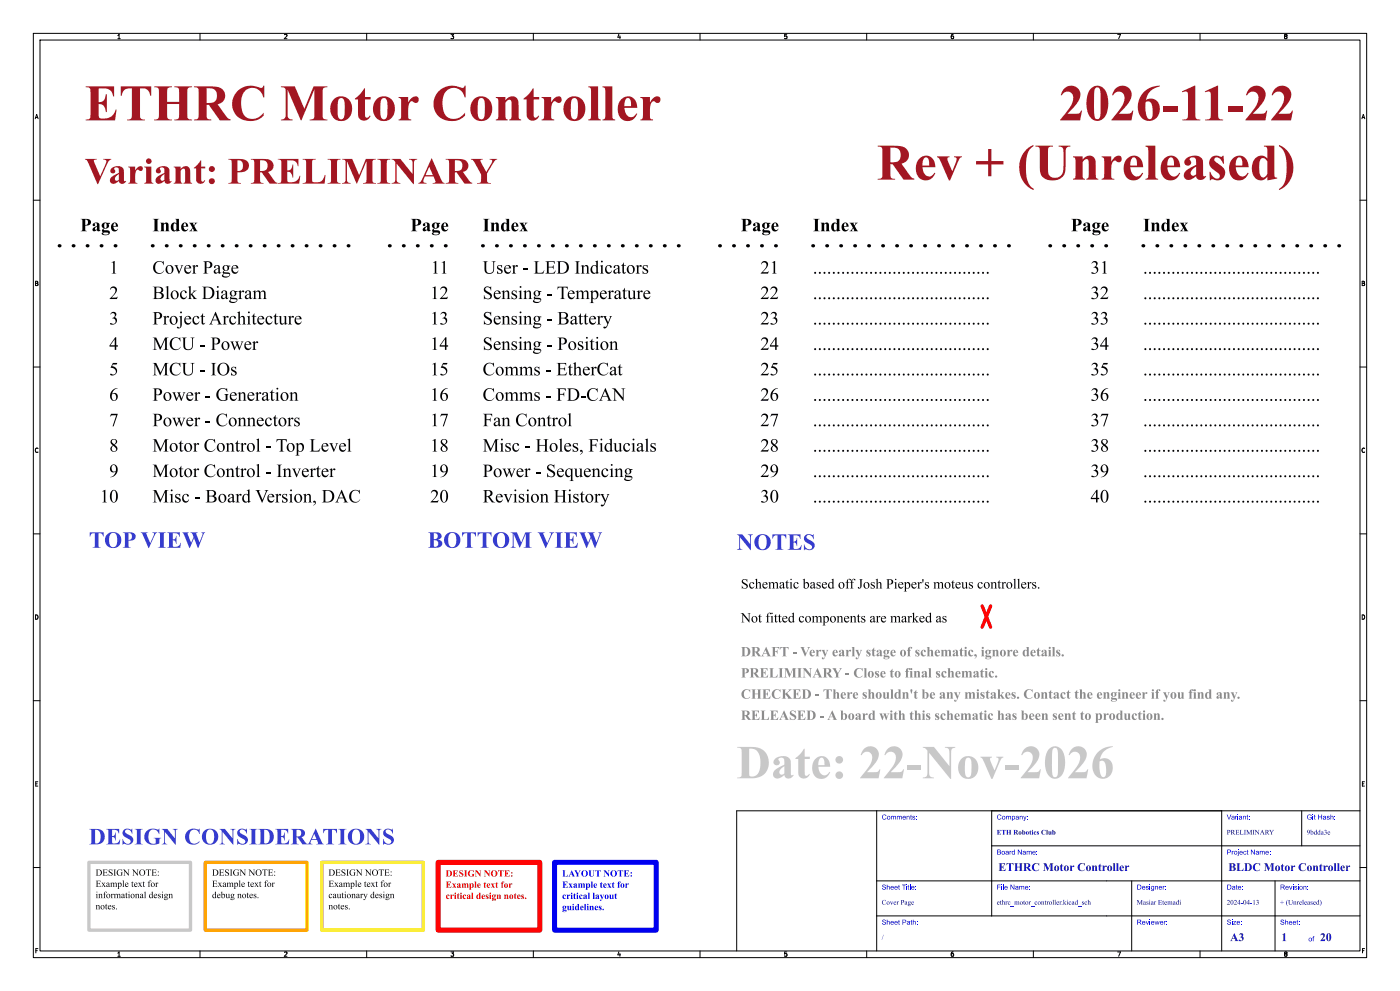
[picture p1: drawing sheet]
<svg xmlns="http://www.w3.org/2000/svg" width="420mm" height="297mm" viewBox="0 0 420 297" stroke-linecap="round" stroke-linejoin="round" font-family="sans-serif">
<defs><g id="words">
<g font-size="15.3" fill="#a21622">
<text x="25.4" y="37.9">ETHRC Motor Controller</text>
<text x="317.7" y="37.9">2026-11-22</text>
<text x="263" y="55.7">Rev+ (Unreleased)</text>
</g>
<text font-size="14.2" fill="#c8c8c8" x="221" y="235">Date:22-Nov-2026</text>
<text font-size="11.1" fill="#a21622" x="25.4" y="56.4">Variant:PRELIMINARY</text>
<g font-size="7" fill="#353ccf">
<text x="26.7" y="165">TOP VIEW</text>
<text x="128.3" y="165">BOTTOM VIEW</text>
<text x="221" y="165.6">NOTES</text>
<text x="26.7" y="253.9">DESIGN CONSIDERATIONS</text>
</g>
<g font-size="5.6">
<text x="24.1" y="70">Page</text>
<text x="45.7" y="70">Index</text>
<text x="123.1" y="70">Page</text>
<text x="144.8" y="70">Index</text>
<text x="222.2" y="70">Page</text>
<text x="243.8" y="70">Index</text>
<text x="321.2" y="70">Page</text>
<text x="342.9" y="70">Index</text>
<text x="32.8" y="82.7">1</text>
<text x="45.7" y="82.7">CoverPage</text>
<text x="129.2" y="82.7">11</text>
<text x="144.8" y="82.7">User- LED Indicators</text>
<text x="228.1" y="82.7">21</text>
<text x="243.8" y="82.7">......................................</text>
<text x="327.1" y="82.7">31</text>
<text x="342.9" y="82.7">......................................</text>
<text x="32.8" y="90.3">2</text>
<text x="45.7" y="90.3">Block Diagram</text>
<text x="129" y="90.3">12</text>
<text x="144.8" y="90.3">Sensing- Temperature</text>
<text x="228.1" y="90.3">22</text>
<text x="243.8" y="90.3">......................................</text>
<text x="327.1" y="90.3">32</text>
<text x="342.9" y="90.3">......................................</text>
<text x="32.8" y="97.9">3</text>
<text x="45.7" y="97.9">ProjectArchitecture</text>
<text x="129" y="97.9">13</text>
<text x="144.8" y="97.9">Sensing- Battery</text>
<text x="228.1" y="97.9">23</text>
<text x="243.8" y="97.9">......................................</text>
<text x="327.1" y="97.9">33</text>
<text x="342.9" y="97.9">......................................</text>
<text x="32.8" y="105.5">4</text>
<text x="45.7" y="105.5">MCU - Power</text>
<text x="129" y="105.5">14</text>
<text x="144.8" y="105.5">Sensing- Position</text>
<text x="228.1" y="105.5">24</text>
<text x="243.8" y="105.5">......................................</text>
<text x="327.1" y="105.5">34</text>
<text x="342.9" y="105.5">......................................</text>
<text x="32.8" y="113.2">5</text>
<text x="45.7" y="113.2">MCU - IOs</text>
<text x="129" y="113.2">15</text>
<text x="144.8" y="113.2">Comms- EtherCat</text>
<text x="228.1" y="113.2">25</text>
<text x="243.8" y="113.2">......................................</text>
<text x="327.1" y="113.2">35</text>
<text x="342.9" y="113.2">......................................</text>
<text x="32.8" y="120.8">6</text>
<text x="45.7" y="120.8">Power- Generation</text>
<text x="129" y="120.8">16</text>
<text x="144.8" y="120.8">Comms- FD-CAN</text>
<text x="228.1" y="120.8">26</text>
<text x="243.8" y="120.8">......................................</text>
<text x="327.1" y="120.8">36</text>
<text x="342.9" y="120.8">......................................</text>
<text x="32.8" y="128.4">7</text>
<text x="45.7" y="128.4">Power- Connectors</text>
<text x="129" y="128.4">17</text>
<text x="144.8" y="128.4">FanControl</text>
<text x="228.1" y="128.4">27</text>
<text x="243.8" y="128.4">......................................</text>
<text x="327.1" y="128.4">37</text>
<text x="342.9" y="128.4">......................................</text>
<text x="32.8" y="136">8</text>
<text x="45.7" y="136">Motor Control- TopLevel</text>
<text x="129" y="136">18</text>
<text x="144.8" y="136">Misc - Holes,Fiducials</text>
<text x="228.1" y="136">28</text>
<text x="243.8" y="136">......................................</text>
<text x="327.1" y="136">38</text>
<text x="342.9" y="136">......................................</text>
<text x="32.8" y="143.6">9</text>
<text x="45.7" y="143.6">Motor Control- Inverter</text>
<text x="129" y="143.6">19</text>
<text x="144.8" y="143.6">Power- Sequencing</text>
<text x="228.1" y="143.6">29</text>
<text x="243.8" y="143.6">......................................</text>
<text x="327.1" y="143.6">39</text>
<text x="342.9" y="143.6">......................................</text>
<text x="30" y="151.3">10</text>
<text x="45.7" y="151.3">Misc - BoardVersion,DAC</text>
<text x="129" y="151.3">20</text>
<text x="144.8" y="151.3">RevisionHistory</text>
<text x="228.1" y="151.3">30</text>
<text x="243.8" y="151.3">......................................</text>
<text x="327.1" y="151.3">40</text>
<text x="342.9" y="151.3">......................................</text>
</g>
<g font-size="4.2">
<text x="222.2" y="176.9">Schematicbasedoff JoshPieper'smoteuscontrollers.</text>
<text x="222.2" y="187">Not fitted componentsaremarkedas</text>
</g>
<g font-size="4.2" fill="#8c8c8c">
<text x="222.2" y="197.2">DRAFT - Veryearlystageofschematic,ignoredetails.</text>
<text x="222.2" y="203.6">PRELIMINARY - Closetofinalschematic.</text>
<text x="222.2" y="209.9">CHECKED - Thereshouldn'tbeanymistakes.Contacttheengineerif youfindany.</text>
<text x="222.2" y="216.3">RELEASED - A boardwiththisschematichasbeensenttoproduction.</text>
</g>
<g font-size="3.5" fill="#00007f">
<text x="299.5" y="261.9">ETHRC Motor Controller</text>
<text x="368.5" y="261.9">BLDC Motor Controller</text>
<text x="369" y="282.9">A3</text>
<text x="384.4" y="282.9">1</text>
<text x="396" y="282.9">20</text>
</g>
<g font-size="2.8">
<text x="28.7" y="263.6">DESIGNNOTE:</text>
<text x="63.6" y="263.6">DESIGNNOTE:</text>
<text x="98.5" y="263.6">DESIGNNOTE:</text>
<text x="28.7" y="266.9">Exampletextfor</text>
<text x="63.6" y="266.9">Exampletextfor</text>
<text x="98.5" y="266.9">Exampletextfor</text>
<text x="28.7" y="270.3">informationaldesign</text>
<text x="28.7" y="273.6">notes.</text>
<text x="63.6" y="270.3">debugnotes.</text>
<text x="98.5" y="270.3">cautionarydesign</text>
<text x="98.5" y="273.6">notes.</text>
</g>
<g font-size="2.8" fill="#f00">
<text x="133.7" y="263.8">DESIGN NOTE:</text>
<text x="133.7" y="267.2">Exampletextfor</text>
<text x="133.7" y="270.5">criticaldesignnotes.</text>
</g>
<g font-size="2.8" fill="#00f">
<text x="168.6" y="263.8">LAYOUT NOTE:</text>
<text x="168.6" y="267.2">Exampletextfor</text>
<text x="168.6" y="270.5">criticallayout</text>
<text x="168.6" y="273.9">guidelines.</text>
</g>
<g font-size="2.1" fill="#00f">
<text x="264.5" y="246.2">Comments:</text>
<text x="299" y="246.2">Company:</text>
<text x="368" y="246.2">Variant:</text>
<text x="392" y="246.2">Git Hash:</text>
<text x="299" y="256.7">Board Name:</text>
<text x="368" y="256.7">Project Name:</text>
<text x="264.5" y="267.2">Sheet Title:</text>
<text x="299" y="267.2">File Name:</text>
<text x="341" y="267.2">Designer:</text>
<text x="368" y="267.2">Date:</text>
<text x="384" y="267.2">Revision:</text>
<text x="264.5" y="277.7">Sheet Path:</text>
<text x="341" y="277.7">Reviewer:</text>
<text x="368" y="277.7">Size:</text>
<text x="384" y="277.7">Sheet:</text>
<text x="392.5" y="282.7">of</text>
</g>
<g font-size="2.1" fill="#00007f">
<text x="299" y="250.7">ETH RoboticsClub</text>
<text x="368" y="250.7">PRELIMINARY</text>
<text x="392" y="250.7">9bdda3e</text>
<text x="264.5" y="271.7">CoverPage</text>
<text x="299" y="271.7">ethrc_motor_controller.kicad_sch</text>
<text x="341" y="271.7">MasiarEtemadi</text>
<text x="368" y="271.7">2024-04-13</text>
<text x="384" y="271.7">+ (Unreleased)</text>
<text x="264.5" y="282.2">/</text>
</g>
<g font-size="1.8">
<text x="35" y="11.9">1</text>
<text x="85" y="11.9">2</text>
<text x="135" y="11.9">3</text>
<text x="185" y="11.9">4</text>
<text x="235" y="11.9">5</text>
<text x="285" y="11.9">6</text>
<text x="335" y="11.9">7</text>
<text x="385" y="11.9">8</text>
<text x="10.3" y="35.9">A</text>
<text x="408.3" y="35.9">A</text>
<text x="10.3" y="85.9">B</text>
<text x="408.2" y="85.9">B</text>
<text x="10.3" y="135.9">C</text>
<text x="408.2" y="135.9">C</text>
<text x="10.3" y="185.9">D</text>
<text x="408.2" y="185.9">D</text>
<text x="10.3" y="235.9">E</text>
<text x="408.3" y="235.9">E</text>
<text x="10.3" y="285.9">F</text>
<text x="35" y="286.9">1</text>
<text x="85" y="286.9">2</text>
<text x="135" y="286.9">3</text>
<text x="185" y="286.9">4</text>
<text x="235" y="286.9">5</text>
<text x="285" y="286.9">6</text>
<text x="335" y="286.9">7</text>
<text x="385" y="286.9">8</text>
<text x="408.3" y="285.9">F</text>
</g>
</g></defs>
<g fill="none" stroke="#000" stroke-width=".3">
<path d="M10 10h400v277h-400zM12 12h396v273h-396zM60 10v2M110 10v2M160 10v2M210 10v2M260 10v2M310 10v2M360 10v2M10 60h2M408 60h2M10 110h2"/>
<path d="M408 110h2M10 160h2M408 160h2M10 210h2M408 210h2M263 243v42M297.5 253.5h110.5M297.5 243v31.5M366.5 243v42M390.5 243v10.5M408 243h-187v42M10 260h2"/>
<path d="M263 274.5h145M263 264h145M339.5 264v21M382.5 264v21M408 260h2M60 285v2M110 285v2M160 285v2M210 285v2M260 285v2M310 285v2M360 285v2"/>
</g>
<path d="M17.8 73.7h17.8M45.7 73.7h61M116.8 73.7h17.8M144.8 73.7h60.9M215.9 73.7h17.8M243.8 73.7h61M315 73.7h17.7M342.9 73.7h61" fill="none" stroke="#000" stroke-width="1" stroke-dasharray=".2 4"/>
<path d="M294.6 181.6l2.6 6.4M297.2 181.6l-2.6 6.4" fill="none" stroke="#f00" stroke-width="1"/>
<path d="M22.9 166.4h69.8v69.7h-69.8z" fill="none" stroke="#fff" stroke-width=".3"/>
<circle cx="23.8" cy="167.3" r="0" fill="#fff"/>
<path d="M26.7 258.4h30.4v20.4h-30.4z" fill="none" stroke="#c8c8c8" stroke-width="1"/>
<g fill="#000">
<path d="M31.4 267.4l.3-.2 .4 .2h-.7v.5l.3 .1h-.3v1l.3 .2h-.7l.2-.2v-1l-.2-.1h.2zM36.7 264l.4-.1v1.7l.2 .2h-.6l.2-.2v-1.2zM43.2 267.4l.4-.2v1.8l.2 .2h-.6l.2-.2v-1.3zM44.7 264l.4-.1 .3 .1-.6 .1v.4l.3 .1h-.3v1l.3 .2h-.8l.2-.1 .1-1.1-.3-.1h.3zM45.4 267.4l.4-.2v1.8l.2 .1-1 .1a.36 .36 0 0 1-.3-.4 .36 .36 0 0 1 .2-.3l.2 .5 .5-.1-.2-.9h-.3l-.2 .5h-.2l.4-.6 .5 .1-.1-.6zM64.4 267.4l.4-.2v1.8l.2 .1-1 .1a.36 .36 0 0 1-.3-.4 .36 .36 0 0 1 .2-.3l.2 .5 .5-.1-.2-.9h-.3l-.2 .5h-.2l.4-.6 .5 .1-.1-.6zM66.2 267.4l.5-.2v.9a.61 .61 0 0 1 .9 .4 .61 .61 0 0 1-.7 .7l-.5-.2v-.8h.3v.8a.48 .48 0 0 0 .6-.6 .48 .48 0 0 0-.9-.2v-.7zM71.6 264l.4-.1v1.7l.2 .2h-.6l.2-.2v-1.2zM79.7 264l.3-.1 .3 .1-.6 .1v.4l.3 .1h-.3v1l.3 .2h-.7l.2-.1v-1.1l-.3-.1h.3zM106.5 264l.5-.1v1.7l.2 .2h-.6l.1-.2v-1.2zM111.8 267.4l.4-.2v1.8l.2 .1-1 .1a.36 .36 0 0 1-.2-.4 .36 .36 0 0 1 .2-.3l.2 .5 .4-.1-.2-.9h-.2l-.2 .5h-.3l.4-.6 .5 .1v-.6zM114.6 264l.3-.1 .4 .1-.6 .1-.1 .4 .4 .1h-.4v1l.3 .2h-.7l.2-.1v-1.1l-.2-.1h.2z"/>
<circle cx="48.7" cy="267.4" r=".14"/>
</g>
<path d="M61.6 258.4h30.5v20.4h-30.5z" fill="none" stroke="#ffa500" stroke-width="1"/>
<path d="M96.5 258.4h30.5v20.4h-30.5z" fill="none" stroke="#faec00" stroke-width="1"/>
<path d="M123.2 166.4h69.8v73.4h-69.8z" fill="none" stroke="#fff" stroke-width=".3"/>
<path d="M166.4 258.4h30.4v20.4h-30.4z" fill="none" stroke="#00f" stroke-width="1.5"/>
<g fill="#00f">
<path d="M171.5 260.8l1 1.9h-.9l.2-.1-.1-.4h-.7l-.1 .3 .2 .2h-.6l.4-.6h.7l-.3-.7-.4 .7z"/>
<path d="M174.7 261.1a.99 .99 0 0 1 1.5 .2 .99 .99 0 0 1-.6 1.4 .99 .99 0 0 1-1.2-.9h.5a.57 .57 0 0 0 .5 .8 .57 .57 0 0 0 .5-.8 .58 .58 0 0 0-.5-.9 .58 .58 0 0 0-.5 .9h-.5z"/>
<path d="M183.4 261.1a.99 .99 0 0 1 1.5 .2 .99 .99 0 0 1-.5 1.4 .99 .99 0 0 1-1.3-.9h.5a.57 .57 0 0 0 .5 .8 .57 .57 0 0 0 .5-.8 .58 .58 0 0 0-.5-.9 .58 .58 0 0 0-.5 .9h-.5z"/>
<path d="M185.5 264.3h.7l-.1 .2-.3-.2-.1 .5h.2l-.2 .1 .1 1 .1 .2h-.7l.2-.3v-.9l-.2-.1h.2z"/>
</g>
<path d="M131.4 258.4h30.5v20.4h-30.5z" fill="none" stroke="#f00" stroke-width="1.5"/>
<path d="M150.6 264.3h.7l-.2 .2-.3-.2v.5h.2l-.2 .1v1l.2 .2h-.7l.1-.3v-.9l-.1-.1h.1z" fill="#f00"/>
<path d="M141.3 47.6h3.5v.2l-.7 .3 1.8 3.4 1.8-3.1-.1-.4-.7-.2v-.2h2.2l-.8 .8-2.2 3.6 .1 2.5 .4 .3h.7v.2h-4.2v-.2h.7l.5-.3v-2.2l-2.2-4z" fill="#a21622"/>
<use href="#words"/>
</svg>
